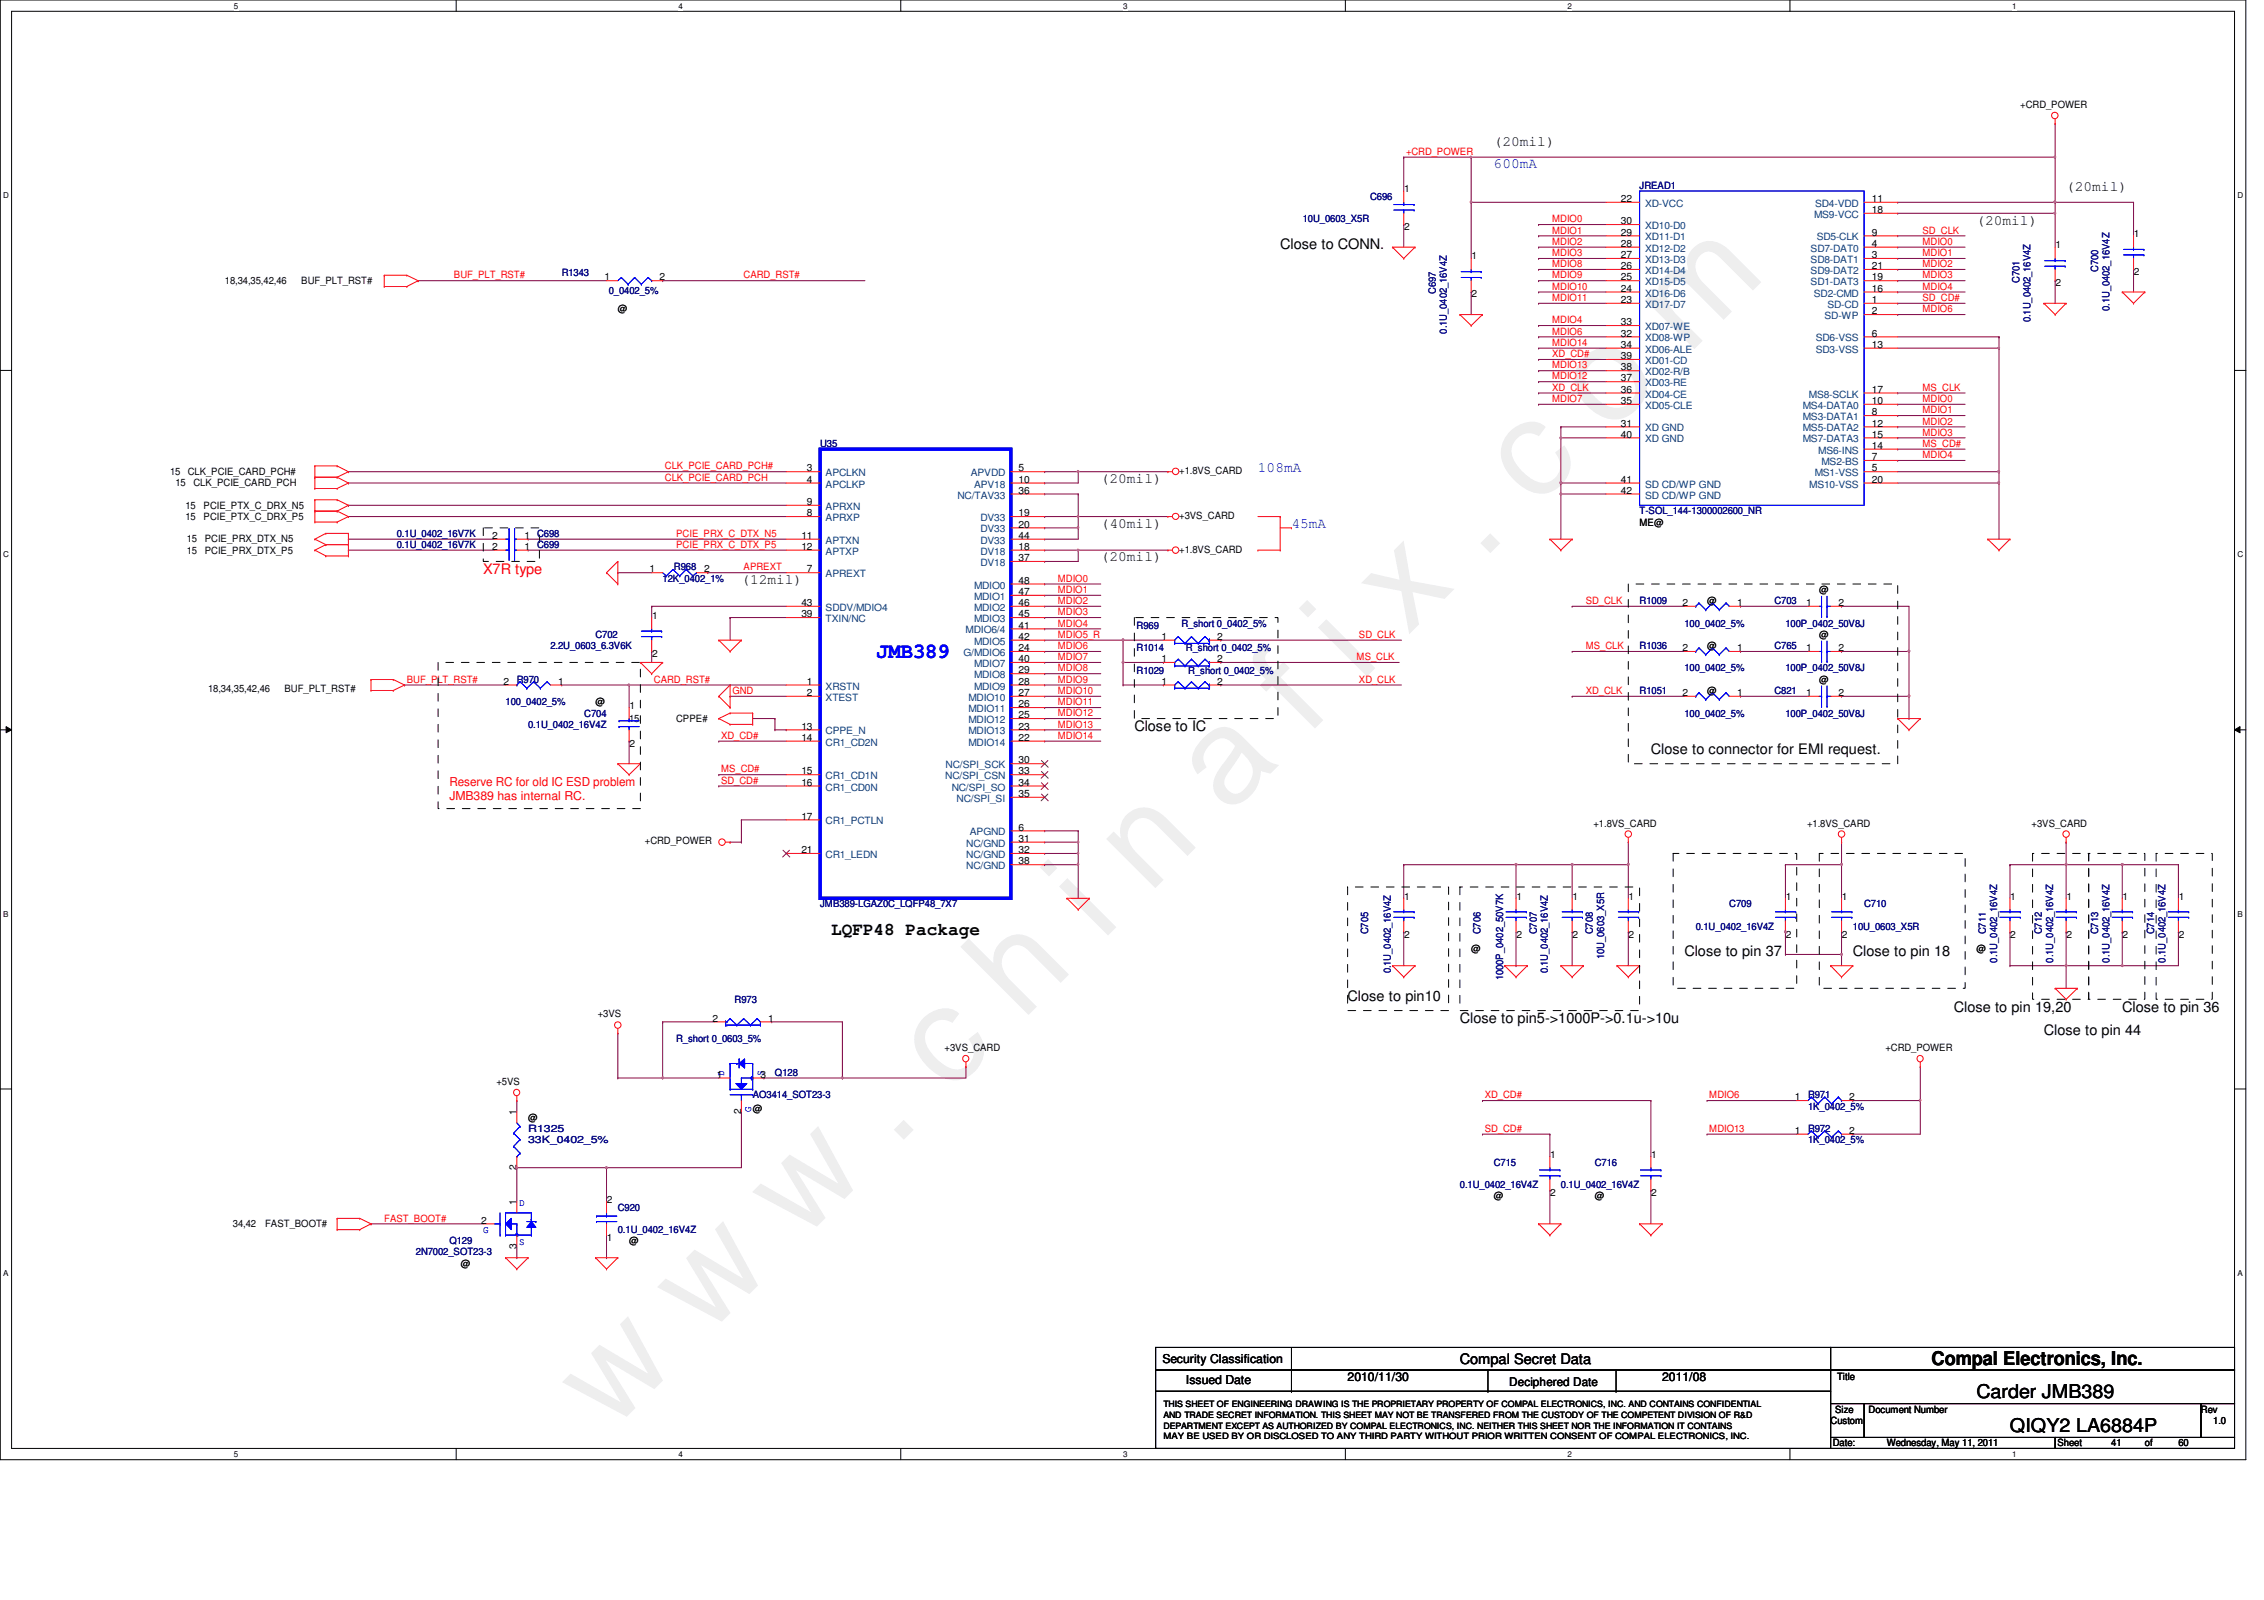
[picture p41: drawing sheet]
<svg xmlns="http://www.w3.org/2000/svg" width="297mm" height="210mm" viewBox="0 0 297 210" stroke-linecap="round" stroke-linejoin="round" font-family="sans-serif">
<defs><g id="words">
<text font-size="17.6" fill="#f0f" x="80.1" y="188" transform="rotate(-45 80.1 188)">w w w . c h i n a f i x . c o m</text>
<text font-size="2.8" fill="#00f" x="115" y="86.3">JMB389</text>
<g font-size="2.5">
<text x="253.4" y="179.1">Compal Electronics, Inc.</text>
<text x="259.3" y="183.5">Carder JMB389</text>
<text x="263.7" y="187.9">QIQY2 LA6884P</text>
</g>
<text font-size="2.3" x="109" y="122.7">LQFP48 Package</text>
<g font-size="1.9">
<text x="196" y="19.2">(20mil)</text>
<text x="259.3" y="29.5">(20mil)</text>
<text x="271.1" y="25.1">(20mil)</text>
<text x="168" y="32.6">Close to CONN.</text>
<text x="144.4" y="63.4">(20mil)</text>
<text x="144.4" y="69.3">(40mil)</text>
<text x="97.3" y="76.6">(12mil)</text>
<text x="144.4" y="73.7">(20mil)</text>
<text x="148.8" y="96">Close to IC</text>
<text x="216.6" y="98.9">Close to connector for EMI request.</text>
<text x="221" y="125.4">Close to pin 37</text>
<text x="243.1" y="125.4">Close to pin 18</text>
<text x="176.8" y="131.3">Close to pin10</text>
<text x="191.5" y="134.3">Close to pin5-&gt;1000P-&gt;0.1u-&gt;10u</text>
<text x="256.3" y="132.8">Close to pin 19,20</text>
<text x="268.2" y="135.8">Close to pin 44</text>
<text x="278.4" y="132.8">Close to pin 36</text>
<text x="191.5" y="178.9">Compal Secret Data</text>
</g>
<g font-size="1.9" fill="#00f">
<text x="196" y="22.1">600mA</text>
<text x="165" y="61.9">108mA</text>
<text x="169.4" y="69.3">45mA</text>
</g>
<text font-size="1.9" fill="#f00" x="63.4" y="75.3">X7R type</text>
<g font-size="1.6" fill="#f00">
<text x="59" y="103.1">Reserve RC for old IC ESD problem</text>
<text x="59" y="104.9">JMB389 has internal RC.</text>
</g>
<g font-size="1.6">
<text x="152.5" y="178.8">Security Classification</text>
<text x="155.6" y="181.6">Issued Date</text>
<text x="176.8" y="181.2">2010/11/30</text>
<text x="198" y="181.8">Deciphered Date</text>
<text x="218.1" y="181.2">2011/08</text>
</g>
<g font-size="1.3">
<text x="265.1" y="14.1">+CRD_POWER</text>
<text x="184.2" y="25.2">1</text>
<text x="212.7" y="29.4">30</text>
<text x="212.7" y="26.5">22</text>
<text x="245.6" y="27.9">18</text>
<text x="245.6" y="26.5">11</text>
<text x="184.2" y="30.2">2</text>
<text x="193.1" y="34">1</text>
<text x="212.7" y="35.3">26</text>
<text x="212.7" y="32.4">28</text>
<text x="212.7" y="30.9">29</text>
<text x="212.7" y="33.9">27</text>
<text x="245.6" y="35.3">21</text>
<text x="245.6" y="32.4">4</text>
<text x="245.6" y="33.9">3</text>
<text x="245.6" y="30.9">9</text>
<text x="269.7" y="32.6">1</text>
<text x="280" y="31.1">1</text>
<text x="29.5" y="37.3">18,34,35,42,46</text>
<text x="39.5" y="37.3">BUF_PLT_RST#</text>
<text x="79.3" y="36.8">1</text>
<text x="81.1" y="41">@</text>
<text x="86.5" y="36.8">2</text>
<text x="193.1" y="39">2</text>
<text x="212.7" y="38.3">24</text>
<text x="212.7" y="36.8">25</text>
<text x="212.7" y="39.7">23</text>
<text x="245.6" y="38.3">16</text>
<text x="245.6" y="36.8">19</text>
<text x="245.6" y="39.7">1</text>
<text x="245.6" y="41.2">2</text>
<text x="269.7" y="37.5">2</text>
<text x="280" y="36.1">2</text>
<text x="212.7" y="44.1">32</text>
<text x="212.7" y="45.6">34</text>
<text x="212.7" y="42.7">33</text>
<text x="212.7" y="47.1">39</text>
<text x="245.6" y="45.6">13</text>
<text x="245.6" y="44.1">6</text>
<text x="212.7" y="50">37</text>
<text x="212.7" y="51.5">36</text>
<text x="212.7" y="48.6">38</text>
<text x="212.7" y="53">35</text>
<text x="245.6" y="53">10</text>
<text x="245.6" y="51.5">17</text>
<text x="212.7" y="56">31</text>
<text x="212.7" y="57.4">40</text>
<text x="245.6" y="57.4">15</text>
<text x="245.6" y="54.5">8</text>
<text x="245.6" y="58.9">14</text>
<text x="245.6" y="56">12</text>
<text x="22.3" y="62.3">15</text>
<text x="23" y="63.8">15</text>
<text x="24.6" y="62.3">CLK_PCIE_CARD_PCH#</text>
<text x="25.4" y="63.8">CLK_PCIE_CARD_PCH</text>
<text x="105.9" y="61.8">3</text>
<text x="105.9" y="63.3">4</text>
<text x="133.6" y="61.8">5</text>
<text x="133.6" y="63.3">10</text>
<text x="133.6" y="64.8">36</text>
<text x="154.7" y="62.2">+1.8VS_CARD</text>
<text x="212.7" y="63.3">41</text>
<text x="212.7" y="64.8">42</text>
<text x="245.6" y="60.4">7</text>
<text x="245.6" y="63.3">20</text>
<text x="245.6" y="61.8">5</text>
<text x="24.3" y="66.8">15</text>
<text x="24.3" y="68.2">15</text>
<text x="24.5" y="71.2">15</text>
<text x="26.7" y="66.8">PCIE_PTX_C_DRX_N5</text>
<text x="26.7" y="68.2">PCIE_PTX_C_DRX_P5</text>
<text x="26.9" y="71.2">PCIE_PRX_DTX_N5</text>
<text x="64.6" y="70.7">2</text>
<text x="68.8" y="70.7">1 C698</text>
<text x="105.1" y="70.7">11</text>
<text x="105.9" y="67.7">8</text>
<text x="105.9" y="66.2">9</text>
<text x="133.6" y="67.7">19</text>
<text x="133.6" y="69.2">20</text>
<text x="133.6" y="70.7">44</text>
<text x="154.7" y="68.1">+3VS_CARD</text>
<text x="215.1" y="69">ME@</text>
<text x="24.5" y="72.6">15</text>
<text x="26.9" y="72.6">PCIE_PRX_DTX_P5</text>
<text x="64.6" y="72.1">2</text>
<text x="68.8" y="72.1">1 C699</text>
<text x="85.2" y="75.1">1</text>
<text x="92.4" y="75.1">2</text>
<text x="105.1" y="72.1">12</text>
<text x="105.9" y="75.1">7</text>
<text x="133.6" y="72.1">18</text>
<text x="133.6" y="73.6">37</text>
<text x="133.6" y="76.6">48</text>
<text x="154.7" y="72.5">+1.8VS_CARD</text>
<text x="238.7" y="77.8">@</text>
<text x="85.5" y="81.2">1</text>
<text x="105.1" y="79.5">43</text>
<text x="105.1" y="81">39</text>
<text x="133.6" y="83.9">42</text>
<text x="133.6" y="82.5">41</text>
<text x="133.6" y="81">45</text>
<text x="133.6" y="79.5">46</text>
<text x="133.6" y="78.1">47</text>
<text x="152.4" y="83.9">1</text>
<text x="159.7" y="83.9">2</text>
<text x="220.7" y="79.5">2</text>
<text x="224" y="79.3">@</text>
<text x="227.9" y="79.5">1</text>
<text x="237" y="79.5">1</text>
<text x="238.7" y="83.7">@</text>
<text x="241.2" y="79.5">2</text>
<text x="66.1" y="89.8">2</text>
<text x="73.2" y="89.8">1</text>
<text x="85.5" y="86.2">2</text>
<text x="105.9" y="89.8">1</text>
<text x="133.6" y="89.8">28</text>
<text x="133.6" y="88.3">29</text>
<text x="133.6" y="86.9">40</text>
<text x="133.6" y="85.4">24</text>
<text x="152.4" y="89.8">1</text>
<text x="152.4" y="86.9">1</text>
<text x="159.7" y="89.8">2</text>
<text x="159.7" y="86.9">2</text>
<text x="220.7" y="85.4">2</text>
<text x="224" y="85.2">@</text>
<text x="227.9" y="85.4">1</text>
<text x="237" y="85.4">1</text>
<text x="238.7" y="89.6">@</text>
<text x="241.2" y="85.4">2</text>
<text x="27.3" y="90.8">18,34,35,42,46</text>
<text x="37.3" y="90.8">BUF_PLT_RST#</text>
<text x="78.1" y="92.5">@</text>
<text x="82.5" y="94.7">15</text>
<text x="82.6" y="93">1</text>
<text x="88.7" y="94.7">CPPE#</text>
<text x="105.1" y="95.7">13</text>
<text x="105.9" y="91.3">2</text>
<text x="133.6" y="95.7">23</text>
<text x="133.6" y="94.2">25</text>
<text x="133.6" y="92.8">26</text>
<text x="133.6" y="91.3">27</text>
<text x="220.7" y="91.3">2</text>
<text x="224" y="91.1">@</text>
<text x="227.9" y="91.3">1</text>
<text x="237" y="91.3">1</text>
<text x="241.2" y="91.3">2</text>
<text x="82.6" y="98">2</text>
<text x="105.1" y="97.2">14</text>
<text x="105.1" y="101.6">15</text>
<text x="133.6" y="100.2">30</text>
<text x="133.6" y="97.2">22</text>
<text x="133.6" y="101.6">33</text>
<text x="105.1" y="103.1">16</text>
<text x="105.1" y="107.5">17</text>
<text x="133.6" y="103.1">34</text>
<text x="133.6" y="104.6">35</text>
<text x="84.6" y="110.8">+CRD_POWER</text>
<text x="105.1" y="111.9">21</text>
<text x="133.6" y="109">6</text>
<text x="133.6" y="110.4">31</text>
<text x="133.6" y="111.9">32</text>
<text x="133.6" y="113.4">38</text>
<text x="209.1" y="108.4">+1.8VS_CARD</text>
<text x="237.1" y="108.4">+1.8VS_CARD</text>
<text x="266.5" y="108.4">+3VS_CARD</text>
<text x="184.2" y="118">1</text>
<text x="198.9" y="118">1</text>
<text x="206.3" y="118">1</text>
<text x="213.7" y="118">1</text>
<text x="234.3" y="118">1</text>
<text x="241.7" y="118">1</text>
<text x="263.8" y="118">1</text>
<text x="271.1" y="118">1</text>
<text x="278.5" y="118">1</text>
<text x="285.8" y="118">1</text>
<text x="184.2" y="123">2</text>
<text x="193" y="124.9">@</text>
<text x="198.9" y="123">2</text>
<text x="206.3" y="123">2</text>
<text x="213.7" y="123">2</text>
<text x="234.3" y="123">2</text>
<text x="241.7" y="123">2</text>
<text x="259.3" y="124.9">@</text>
<text x="263.8" y="123">2</text>
<text x="271.1" y="123">2</text>
<text x="278.5" y="123">2</text>
<text x="285.8" y="123">2</text>
<text x="78.4" y="133.5">+3VS</text>
<text x="93.5" y="134">2</text>
<text x="100.8" y="134">1</text>
<text x="123.9" y="137.9">+3VS_CARD</text>
<text x="247.4" y="137.9">+CRD_POWER</text>
<text x="65.1" y="142.3">+5VS</text>
<text x="94.1" y="141.4">1</text>
<text x="99.8" y="141.4">3</text>
<text x="67.8" y="146.3" transform="rotate(-90 67.8 146.3)">1</text>
<text x="69.3" y="147">@</text>
<text x="97.2" y="146.2" transform="rotate(-90 97.2 146.2)">2</text>
<text x="98.8" y="145.9">@</text>
<text x="235.5" y="148.7">1</text>
<text x="235.5" y="144.3">1</text>
<text x="242.6" y="148.7">2</text>
<text x="242.6" y="144.3">2</text>
<text x="67.8" y="153.5" transform="rotate(-90 67.8 153.5)">2</text>
<text x="203.4" y="151.9">1</text>
<text x="216.6" y="151.9">1</text>
<text x="30.6" y="161">34,42</text>
<text x="34.8" y="161">FAST_BOOT#</text>
<text x="63.1" y="160.5">2</text>
<text x="67.8" y="158.1" transform="rotate(-90 67.8 158.1)">1</text>
<text x="79.6" y="157.8">2</text>
<text x="196" y="157.3">@</text>
<text x="203.4" y="156.9">2</text>
<text x="209.2" y="157.3">@</text>
<text x="216.6" y="156.9">2</text>
<text x="60.4" y="166.2">@</text>
<text x="67.8" y="163.8" transform="rotate(-90 67.8 163.8)">3</text>
<text x="79.6" y="162.8">1</text>
<text x="82.5" y="163.2">@</text>
<text x="240.8" y="185.3">Size</text>
<text x="241" y="181">Title</text>
<text x="245.2" y="185.3">Document Number</text>
<text x="288.8" y="185.3">Rev</text>
<text x="240.2" y="186.8">Custom</text>
<text x="240.5" y="189.8">Date:</text>
<text x="247.5" y="189.8">Wednesday, May 11, 2011</text>
<text x="269.9" y="189.8">Sheet</text>
<text x="277" y="189.8">41</text>
<text x="281.4" y="189.8">of</text>
<text x="285.8" y="189.8">60</text>
<text x="290.4" y="186.8">1.0</text>
</g>
<g font-size="1.3" fill="#f00">
<text x="184.5" y="20.3">+CRD_POWER</text>
<text x="203.6" y="29.2">MDIO0</text>
<text x="203.6" y="35">MDIO8</text>
<text x="203.6" y="32.1">MDIO2</text>
<text x="203.6" y="33.6">MDIO3</text>
<text x="203.6" y="30.6">MDIO1</text>
<text x="252.2" y="33.6">MDIO1</text>
<text x="252.2" y="30.6">SD_CLK</text>
<text x="252.2" y="32.1">MDIO0</text>
<text x="252.2" y="35">MDIO2</text>
<text x="59.6" y="36.5">BUF_PLT_RST#</text>
<text x="97.6" y="36.5">CARD_RST#</text>
<text x="203.6" y="39.5">MDIO11</text>
<text x="203.6" y="38">MDIO10</text>
<text x="203.6" y="36.5">MDIO9</text>
<text x="252.2" y="41">MDIO6</text>
<text x="252.2" y="39.5">SD_CD#</text>
<text x="252.2" y="38">MDIO4</text>
<text x="252.2" y="36.5">MDIO3</text>
<text x="203.6" y="42.4">MDIO4</text>
<text x="203.6" y="46.9">XD_CD#</text>
<text x="203.6" y="43.9">MDIO6</text>
<text x="203.6" y="45.4">MDIO14</text>
<text x="203.6" y="51.3">XD_CLK</text>
<text x="203.6" y="48.3">MDIO13</text>
<text x="203.6" y="52.7">MDIO7</text>
<text x="203.6" y="49.8">MDIO12</text>
<text x="252.2" y="52.7">MDIO0</text>
<text x="252.2" y="51.3">MS_CLK</text>
<text x="252.2" y="57.1">MDIO3</text>
<text x="252.2" y="58.6">MS_CD#</text>
<text x="252.2" y="54.2">MDIO1</text>
<text x="252.2" y="55.7">MDIO2</text>
<text x="87.2" y="61.6">CLK_PCIE_CARD_PCH#</text>
<text x="87.2" y="63.1">CLK_PCIE_CARD_PCH</text>
<text x="252.2" y="60.1">MDIO4</text>
<text x="88.7" y="70.4">PCIE_PRX_C_DTX_N5</text>
<text x="88.7" y="71.9">PCIE_PRX_C_DTX_P5</text>
<text x="97.6" y="74.8">APREXT</text>
<text x="138.8" y="77.8">MDIO1</text>
<text x="138.8" y="76.3">MDIO0</text>
<text x="138.8" y="80.7">MDIO3</text>
<text x="138.8" y="79.2">MDIO2</text>
<text x="138.8" y="82.2">MDIO4</text>
<text x="138.8" y="83.7">MDIO5_R</text>
<text x="178.3" y="83.7">SD_CLK</text>
<text x="208" y="79.2">SD_CLK</text>
<text x="53.4" y="89.6">BUF_PLT_RST#</text>
<text x="85.8" y="89.6">CARD_RST#</text>
<text x="138.8" y="85.2">MDIO6</text>
<text x="138.8" y="89.6">MDIO9</text>
<text x="138.8" y="88.1">MDIO8</text>
<text x="138.8" y="86.6">MDIO7</text>
<text x="178" y="86.6">MS_CLK</text>
<text x="178.3" y="89.6">XD_CLK</text>
<text x="208" y="85.2">MS_CLK</text>
<text x="96.1" y="91.1">GND</text>
<text x="138.8" y="91.1">MDIO10</text>
<text x="138.8" y="92.5">MDIO11</text>
<text x="138.8" y="95.5">MDIO13</text>
<text x="138.8" y="94">MDIO12</text>
<text x="208" y="91.1">XD_CLK</text>
<text x="94.6" y="96.9">XD_CD#</text>
<text x="94.6" y="101.3">MS_CD#</text>
<text x="138.8" y="96.9">MDIO14</text>
<text x="94.6" y="102.8">SD_CD#</text>
<text x="194.8" y="144.1">XD_CD#</text>
<text x="194.8" y="148.5">SD_CD#</text>
<text x="224.3" y="144.1">MDIO6</text>
<text x="224.3" y="148.5">MDIO13</text>
<text x="50.4" y="160.3">FAST_BOOT#</text>
</g>
<g font-size="1.3" fill="#000080">
<text x="170.9" y="29.2">10U_0603_X5R</text>
<text x="179.8" y="26.2">C696</text>
<text x="215.1" y="24.8">JREAD1</text>
<text x="275.3" y="35.6" transform="rotate(-90 275.3 35.6)">C700</text>
<text x="73.7" y="36.2">R1343</text>
<text x="79.9" y="38.6">0_0402_5%</text>
<text x="188.4" y="38.6" transform="rotate(-90 188.4 38.6)">C697</text>
<text x="264.9" y="37.1" transform="rotate(-90 264.9 37.1)">C701</text>
<text x="276.7" y="40.8" transform="rotate(-90 276.7 40.8)">0.1U_0402_16V4Z</text>
<text x="189.8" y="43.8" transform="rotate(-90 189.8 43.8)">0.1U_0402_16V4Z</text>
<text x="266.4" y="42.3" transform="rotate(-90 266.4 42.3)">0.1U_0402_16V4Z</text>
<text x="107.6" y="58.6">U35</text>
<text x="52.1" y="71.9">0.1U_0402_16V7K</text>
<text x="52.1" y="70.4">0.1U_0402_16V7K</text>
<text x="215.1" y="67.5">T-SOL_144-1300002600_NR</text>
<text x="86.9" y="76.3">12K_0402_1%</text>
<text x="88.4" y="74.8">R968</text>
<text x="78.1" y="83.7">C702</text>
<text x="149.1" y="82.5">R969</text>
<text x="155" y="82.2">R_short 0_0402_5%</text>
<text x="215.1" y="79.3">R1009</text>
<text x="221" y="82.2">100_0402_5%</text>
<text x="232.8" y="79.3">C703</text>
<text x="234.2" y="82.2">100P_0402_50V8J</text>
<text x="67.8" y="89.6">R970</text>
<text x="72.2" y="85.2">2.2U_0603_6.3V6K</text>
<text x="149.1" y="88.4">R1029</text>
<text x="149.1" y="85.5">R1014</text>
<text x="155.6" y="85.5">R_short 0_0402_5%</text>
<text x="155.9" y="88.4">R_short 0_0402_5%</text>
<text x="215.1" y="85.2">R1036</text>
<text x="221" y="88.1">100_0402_5%</text>
<text x="232.8" y="85.2">C765</text>
<text x="234.2" y="88.1">100P_0402_50V8J</text>
<text x="66.3" y="92.5">100_0402_5%</text>
<text x="69.3" y="95.5">0.1U_0402_16V4Z</text>
<text x="76.7" y="94">C704</text>
<text x="215.1" y="91.1">R1051</text>
<text x="221" y="94">100_0402_5%</text>
<text x="232.8" y="91.1">C821</text>
<text x="234.2" y="94">100P_0402_50V8J</text>
<text x="107.6" y="119">JMB389-LGAZ0C_LQFP48_7X7</text>
<text x="226.9" y="119">C709</text>
<text x="244.6" y="119">C710</text>
<text x="179.5" y="122.6" transform="rotate(-90 179.5 122.6)">C705</text>
<text x="194.2" y="122.6" transform="rotate(-90 194.2 122.6)">C706</text>
<text x="201.6" y="122.6" transform="rotate(-90 201.6 122.6)">C707</text>
<text x="209" y="122.6" transform="rotate(-90 209 122.6)">C708</text>
<text x="210.5" y="125.8" transform="rotate(-90 210.5 125.8)">10U_0603_X5R</text>
<text x="222.5" y="122">0.1U_0402_16V4Z</text>
<text x="243.1" y="122">10U_0603_X5R</text>
<text x="260.5" y="122.6" transform="rotate(-90 260.5 122.6)">C711</text>
<text x="267.9" y="122.6" transform="rotate(-90 267.9 122.6)">C712</text>
<text x="275.3" y="122.6" transform="rotate(-90 275.3 122.6)">C713</text>
<text x="282.6" y="122.6" transform="rotate(-90 282.6 122.6)">C714</text>
<text x="96.4" y="131.6">R973</text>
<text x="182.5" y="127.7" transform="rotate(-90 182.5 127.7)">0.1U_0402_16V4Z</text>
<text x="197.2" y="128.6" transform="rotate(-90 197.2 128.6)">1000P_0402_50V7K</text>
<text x="203.1" y="127.7" transform="rotate(-90 203.1 127.7)">0.1U_0402_16V4Z</text>
<text x="262" y="126.3" transform="rotate(-90 262 126.3)">0.1U_0402_16V4Z</text>
<text x="269.4" y="126.3" transform="rotate(-90 269.4 126.3)">0.1U_0402_16V4Z</text>
<text x="276.7" y="126.3" transform="rotate(-90 276.7 126.3)">0.1U_0402_16V4Z</text>
<text x="284.1" y="126.3" transform="rotate(-90 284.1 126.3)">0.1U_0402_16V4Z</text>
<text x="88.7" y="136.7">R_short 0_0603_5%</text>
<text x="101.7" y="141.1">Q128</text>
<text x="69.3" y="148.5">R1325</text>
<text x="69.3" y="150">33K_0402_5%</text>
<text x="98.8" y="144.1">AO3414_SOT23-3</text>
<text x="237.2" y="148.5">R972</text>
<text x="237.2" y="150">1K_0402_5%</text>
<text x="237.2" y="144.1">R971</text>
<text x="237.2" y="145.6">1K_0402_5%</text>
<text x="191.5" y="155.9">0.1U_0402_16V4Z</text>
<text x="196" y="152.9">C715</text>
<text x="204.8" y="155.9">0.1U_0402_16V4Z</text>
<text x="209.2" y="152.9">C716</text>
<text x="81.1" y="158.8">C920</text>
<text x="81.1" y="161.7">0.1U_0402_16V4Z</text>
<text x="54.6" y="164.7">2N7002_SOT23-3</text>
<text x="59" y="163.2">Q129</text>
</g>
<g font-size="1.3" fill="#004080">
<text x="215.8" y="27.1">XD-VCC</text>
<text x="238" y="28.6">MS9-VCC</text>
<text x="238.1" y="27.1">SD4-VDD</text>
<text x="215.8" y="35.9">XD14-D4</text>
<text x="215.8" y="30.1">XD10-D0</text>
<text x="215.8" y="33">XD12-D2</text>
<text x="215.8" y="31.5">XD11-D1</text>
<text x="215.8" y="34.5">XD13-D3</text>
<text x="237.6" y="35.9">SD9-DAT2</text>
<text x="237.6" y="33">SD7-DAT0</text>
<text x="237.6" y="34.5">SD8-DAT1</text>
<text x="238.4" y="31.5">SD5-CLK</text>
<text x="215.8" y="38.9">XD16-D6</text>
<text x="215.8" y="37.4">XD15-D5</text>
<text x="215.8" y="40.4">XD17-D7</text>
<text x="237.6" y="37.4">SD1-DAT3</text>
<text x="238" y="38.9">SD2-CMD</text>
<text x="239.4" y="41.9">SD-WP</text>
<text x="239.8" y="40.4">SD-CD</text>
<text x="215.8" y="44.8">XD08-WP</text>
<text x="215.8" y="46.3">XD06-ALE</text>
<text x="215.8" y="43.3">XD07-WE</text>
<text x="215.8" y="47.7">XD01-CD</text>
<text x="238.2" y="46.3">SD3-VSS</text>
<text x="238.2" y="44.8">SD6-VSS</text>
<text x="215.8" y="50.7">XD03-RE</text>
<text x="215.8" y="52.2">XD04-CE</text>
<text x="215.8" y="49.2">XD02-R/B</text>
<text x="215.8" y="53.6">XD05-CLE</text>
<text x="236.5" y="53.6">MS4-DATA0</text>
<text x="237.3" y="52.2">MS8-SCLK</text>
<text x="215.8" y="56.6">XD GND</text>
<text x="215.8" y="58">XD GND</text>
<text x="236.5" y="58">MS7-DATA3</text>
<text x="236.5" y="55.1">MS3-DATA1</text>
<text x="236.5" y="56.6">MS5-DATA2</text>
<text x="238.6" y="59.5">MS6-INS</text>
<text x="108.3" y="62.5">APCLKN</text>
<text x="108.3" y="64">APCLKP</text>
<text x="125.6" y="65.4">NC/TAV33</text>
<text x="127.4" y="62.5">APVDD</text>
<text x="127.8" y="64">APV18</text>
<text x="215.8" y="64">SD CD/WP GND</text>
<text x="215.8" y="65.4">SD CD/WP GND</text>
<text x="237.4" y="64">MS10-VSS</text>
<text x="238.1" y="62.5">MS1-VSS</text>
<text x="239" y="61">MS2-BS</text>
<text x="108.3" y="68.4">APRXP</text>
<text x="108.3" y="66.9">APRXN</text>
<text x="108.3" y="71.3">APTXN</text>
<text x="128.6" y="68.4">DV33</text>
<text x="128.6" y="69.8">DV33</text>
<text x="128.6" y="71.3">DV33</text>
<text x="108.3" y="75.7">APREXT</text>
<text x="108.3" y="72.8">APTXP</text>
<text x="127.8" y="77.2">MDIO0</text>
<text x="128.6" y="72.8">DV18</text>
<text x="128.6" y="74.2">DV18</text>
<text x="108.3" y="80.1">SDDV/MDIO4</text>
<text x="108.3" y="81.6">TXIN/NC</text>
<text x="126.7" y="83.1">MDIO6/4</text>
<text x="127.8" y="81.6">MDIO3</text>
<text x="127.8" y="80.1">MDIO2</text>
<text x="127.8" y="78.7">MDIO1</text>
<text x="126.4" y="86.1">G/MDIO6</text>
<text x="127.8" y="89">MDIO8</text>
<text x="127.8" y="87.5">MDIO7</text>
<text x="127.8" y="84.6">MDIO5</text>
<text x="108.3" y="90.5">XRSTN</text>
<text x="108.3" y="91.9">XTEST</text>
<text x="127.1" y="94.9">MDIO12</text>
<text x="127.1" y="93.4">MDIO11</text>
<text x="127.1" y="91.9">MDIO10</text>
<text x="127.8" y="90.5">MDIO9</text>
<text x="108.3" y="96.3">CPPE_N</text>
<text x="108.3" y="97.8">CR1_CD2N</text>
<text x="124.1" y="100.8">NC/SPI_SCK</text>
<text x="127.1" y="97.8">MDIO14</text>
<text x="127.1" y="96.3">MDIO13</text>
<text x="108.3" y="102.2">CR1_CD1N</text>
<text x="108.3" y="103.7">CR1_CD0N</text>
<text x="124" y="102.2">NC/SPI_CSN</text>
<text x="124.9" y="103.7">NC/SPI_SO</text>
<text x="125.5" y="105.2">NC/SPI_SI</text>
<text x="108.3" y="108.2">CR1_PCTLN</text>
<text x="108.3" y="112.6">CR1_LEDN</text>
<text x="126.8" y="111.1">NC/GND</text>
<text x="126.8" y="112.6">NC/GND</text>
<text x="127.2" y="109.6">APGND</text>
<text x="126.8" y="114">NC/GND</text>
</g>
<g font-size="1.3" fill="#00f">
<text x="95" y="141.1" transform="rotate(-90 95 141.1)">D</text>
<text x="100.2" y="141.1" transform="rotate(-90 100.2 141.1)">S</text>
<text x="98.5" y="145.8" transform="rotate(-90 98.5 145.8)">G</text>
<text x="63.4" y="161.8">G</text>
<text x="68.1" y="158.2">D</text>
<text x="68.1" y="163.4">S</text>
</g>
<g font-size="1.1">
<text x="30.7" y="1.1">5</text>
<text x="89" y="1.1">4</text>
<text x="147.3" y="1.1">3</text>
<text x="205.7" y="1.1">2</text>
<text x="264" y="1.1">1</text>
<text x=".4" y="26">D</text>
<text x="293.6" y="26">D</text>
<text x=".4" y="73.1">C</text>
<text x="293.6" y="73.1">C</text>
<text x=".4" y="120.3">B</text>
<text x="293.6" y="120.3">B</text>
<text x=".4" y="167.4">A</text>
<text x="293.6" y="167.4">A</text>
<text x="152.6" y="184.6">THIS SHEET OF ENGINEERING DRAWING IS THE PROPRIETARY PROPERTY OF COMPAL ELECTRONICS, INC. AND CONTAINS CONFIDENTIAL</text>
<text x="30.7" y="191.2">5</text>
<text x="89" y="191.2">4</text>
<text x="147.3" y="191.2">3</text>
<text x="152.6" y="186">AND TRADE SECRET INFORMATION. THIS SHEET MAY NOT BE TRANSFERED FROM THE CUSTODY OF THE COMPETENT DIVISION OF R&amp;D</text>
<text x="152.6" y="187.4">DEPARTMENT EXCEPT AS AUTHORIZED BY COMPAL ELECTRONICS, INC. NEITHER THIS SHEET NOR THE INFORMATION IT CONTAINS</text>
<text x="152.6" y="188.8">MAY BE USED BY OR DISCLOSED TO ANY THIRD PARTY WITHOUT PRIOR WRITTEN CONSENT OF COMPAL ELECTRONICS, INC.</text>
<text x="205.7" y="191.2">2</text>
<text x="264" y="191.2">1</text>
</g>
</g></defs>
<path d="M0 0h294.7v191.5h-294.7zM1.5 1.5h291.7v188.5h-291.7z" fill="none" stroke="#000" stroke-width=".13"/>
<g fill="#fff">
<path d="M30.7 .2h.6v1.2h-.6z"/>
<path d="M30.7 190.2h.6v1.2h-.6z"/>
</g>
<path d="M59.9 0v1.5M59.9 190v1.5" fill="none" stroke="#000" stroke-width=".13"/>
<path d="M89 .2h.6v1.2h-.6z" fill="#fff"/>
<path d="M118.2 0v1.5" fill="none" stroke="#000" stroke-width=".13"/>
<path d="M147.3 .2h.6v1.2h-.6z" fill="#fff"/>
<path d="M176.5 0v1.5" fill="none" stroke="#000" stroke-width=".13"/>
<path d="M205.7 .2h.6v1.2h-.6z" fill="#fff"/>
<path d="M234.8 0v1.5" fill="none" stroke="#000" stroke-width=".13"/>
<g fill="#fff">
<path d="M264 .2h.6v1.2h-.6z"/>
<path d="M264 190.2h.6v1.2h-.6z"/>
<path d="M.4 25h.8v1.2h-.8z"/>
<path d="M293.6 25h.7v1.2h-.7z"/>
<path d="M.4 72.1h.8v1.2h-.8z"/>
<path d="M293.6 72.1h.7v1.2h-.7z"/>
</g>
<path d="M0 48.6h1.5M293.2 48.6h1.5" fill="none" stroke="#000" stroke-width=".13"/>
<g fill="#fff">
<path d="M.4 119.3h.7v1.2h-.7z"/>
<path d="M293.6 119.3h.7v1.2h-.7z"/>
</g>
<path d="M0 95.7h1.5M.8 95.3l.7 .4-.7 .4zM293.2 95.7l.7-.4v.8zM293.2 95.7h1.5" fill="none" stroke="#000" stroke-width=".13"/>
<path d="M.8 95.3l.7 .4-.7 .4zM293.2 95.7l.7-.4v.8z" fill="#000"/>
<g fill="#fff">
<path d="M.4 166.4h.7v1.2h-.7z"/>
<path d="M293.6 166.4h.7v1.2h-.7z"/>
</g>
<path d="M0 142.9h1.5M293.2 142.9h1.5" fill="none" stroke="#000" stroke-width=".13"/>
<path d="M45.7 61.9h.1M45.7 63.4h.1M45.7 61.9h57.5M45.7 63.4h57.5M69.3 70.7h33.9M69.3 72.2h33.9M278.4 113.4h.1M278.4 113.4v4.4" fill="none" stroke="#800040" stroke-width=".13"/>
<path d="M278.3 113.3h.2v.2h-.2z" fill-rule="evenodd" fill="#f0f"/>
<path d="M278.3 113.3h.2v.2h-.2z" fill="none" stroke="#f0f" stroke-width=".13"/>
<path d="M263.7 113.4h.1M263.7 113.4h14.7M263.7 113.4v4.4M271.1 113.4h.1M271.1 110.5h.1M271.1 110.5v2.9" fill="none" stroke="#800040" stroke-width=".13"/>
<path d="M271 113.3h.2v.2h-.2z" fill-rule="evenodd" fill="#f0f"/>
<path d="M271 113.3h.2v.2h-.2z" fill="none" stroke="#f0f" stroke-width=".13"/>
<path d="M269.6 16.2h.1M269.6 16.2v4.4M53.1 89.9h.1M53.1 89.9h13.2M234.2 113.4h7.4M241.6 110.5h.1M241.6 113.4h.1M241.6 110.5v7.3M271.1 113.4h.1M271.1 113.4v4.4" fill="none" stroke="#800040" stroke-width=".13"/>
<path d="M241.5 113.3h.2v.2h-.2z" fill-rule="evenodd" fill="#f0f"/>
<path d="M241.5 113.3h.2v.2h-.2z" fill="none" stroke="#f0f" stroke-width=".13"/>
<path d="M193 20.6h.1M193 20.6h76.6M269.6 28h.1M269.6 28v4.4M241.6 125.2h.1M241.6 125.2v1.5M251.9 139.9h.1M251.9 139.9v4.5" fill="none" stroke="#800040" stroke-width=".13"/>
<path d="M269.5 20.5h.2v.2h-.2z" fill-rule="evenodd" fill="#f0f"/>
<path d="M269.5 20.5h.2v.2h-.2z" fill="none" stroke="#f0f" stroke-width=".13"/>
<path d="M192.9 20.5l.2 .1-.1 .1z" fill-rule="evenodd" fill="#f0f"/>
<path d="M192.9 20.5l.2 .1-.1 .1z" fill="none" stroke="#f0f" stroke-width=".13"/>
<path d="M251.9 144.4h.1M251.9 144.4v4.4" fill="none" stroke="#800040" stroke-width=".13"/>
<path d="M251.8 144.2l.2 .1-.1 .2z" fill-rule="evenodd" fill="#f0f"/>
<path d="M251.8 144.2l.2 .1-.1 .2z" fill="none" stroke="#f0f" stroke-width=".13"/>
<path d="M184.2 20.6h.1M184.2 20.6v4.5M269.6 20.6h.1M269.6 20.6v5.9" fill="none" stroke="#800040" stroke-width=".13"/>
<path d="M269.5 26.4h.2v.2h-.2z" fill-rule="evenodd" fill="#f0f"/>
<path d="M269.5 26.4h.2v.2h-.2z" fill="none" stroke="#f0f" stroke-width=".13"/>
<path d="M278.4 122.3h.1M278.4 122.3v4.4" fill="none" stroke="#800040" stroke-width=".13"/>
<path d="M278.3 126.6l.3 .1-.2 .1z" fill-rule="evenodd" fill="#f0f"/>
<path d="M278.3 126.6l.3 .1-.2 .1z" fill="none" stroke="#f0f" stroke-width=".13"/>
<g fill="none" stroke="#800040" stroke-width=".13">
<path d="M184.2 20.6h.1M184.2 20.6h8.8M193 20.6h.1M193 20.6v5.9M249 26.5h.1M249 28h.1M249 26.5h30.9M249 28h20.6M269.6 26.5h.1M279.9 26.5h.1M279.9 35.3h.1M279.9 26.5v4.4"/>
<path d="M279.9 35.3v3M263.7 126.7h.1M263.7 126.7h7.4M243.1 148.8h.1M243.1 144.4h.1M243.1 148.8h8.8M243.1 144.4h8.8"/>
</g>
<path d="M269.5 27.9h.2v.2h-.2z" fill-rule="evenodd" fill="#f0f"/>
<path d="M269.5 27.9h.2v.2h-.2z" fill="none" stroke="#f0f" stroke-width=".13"/>
<g fill="none" stroke="#800040" stroke-width=".13">
<path d="M269.6 36.8h.1M269.6 36.8v3M45.7 66.3h.1M45.7 67.8h.1M45.7 72.2h.1M45.7 70.7h.1M45.7 66.3h57.5M45.7 67.8h57.5M45.7 72.2h19.1M45.7 70.7h19.1M262.3 63.4h.1M262.3 63.4v7.3"/>
<path d="M278.4 113.4h.1M278.4 113.4h7.4M285.8 113.4h.1M285.8 113.4v4.4M241.6 122.3h.1M241.6 122.3v2.9M271.1 126.7h.1M271.1 126.7v3M285.8 122.3h.1M285.8 122.3v4.4"/>
</g>
<path d="M271 126.6l.2 .1-.1 .1z" fill-rule="evenodd" fill="#f0f"/>
<path d="M271 126.6l.2 .1-.1 .1z" fill="none" stroke="#f0f" stroke-width=".13"/>
<path d="M234.2 125.2h7.4" fill="none" stroke="#800040" stroke-width=".13"/>
<path d="M241.5 125.1h.2v.2h-.2z" fill-rule="evenodd" fill="#f0f"/>
<path d="M241.5 125.1h.2v.2h-.2z" fill="none" stroke="#f0f" stroke-width=".13"/>
<g fill="none" stroke="#800040" stroke-width=".13">
<path d="M249 33.9h.1M249 30.9h.1M249 39.8h.1M249 32.4h.1M249 35.3h.1M249 38.3h.1M249 36.8h.1M249 33.9h8.8M249 30.9h8.8M249 39.8h8.8M249 32.4h8.8M249 35.3h8.8"/>
<path d="M249 38.3h8.8M249 36.8h8.8M269.6 26.5h.1M269.6 26.5v1.5M249 53h.1M249 41.3h.1M249 51.6h.1M249 57.4h.1M249 58.9h.1M249 54.5h.1M249 56h.1M249 53h8.8"/>
<path d="M249 41.3h8.8M249 51.6h8.8M249 57.4h8.8M249 58.9h8.8M249 54.5h8.8M249 56h8.8M249 60.4h.1M249 60.4h8.8M263.7 122.3h.1M263.7 122.3v4.4M271.1 122.3h.1M271.1 126.7h.1"/>
<path d="M271.1 122.3v4.4M271.1 126.7h14.7M278.4 126.7h.1"/>
</g>
<path d="M269.5 26.4h.2v.2h-.2z" fill-rule="evenodd" fill="#f0f"/>
<path d="M269.5 26.4h.2v.2h-.2z" fill="none" stroke="#f0f" stroke-width=".13"/>
<path d="M249 44.2h13.3M249 45.7h13.3M262.3 44.2h.1M262.3 45.7h.1M262.3 44.2v17.7M249 61.9h13.3M262.3 61.9h.1" fill="none" stroke="#800040" stroke-width=".13"/>
<path d="M262.1 45.6h.3l-.2 .2z" fill-rule="evenodd" fill="#f0f"/>
<path d="M262.1 45.6h.3l-.2 .2z" fill="none" stroke="#f0f" stroke-width=".13"/>
<path d="M249 63.4h13.3M262.3 63.4h.1" fill="none" stroke="#800040" stroke-width=".13"/>
<path d="M262.1 63.2h.2v.2h-.2z" fill-rule="evenodd" fill="#f0f"/>
<path d="M262.1 63.2h.2v.2h-.2z" fill="none" stroke="#f0f" stroke-width=".13"/>
<path d="M262.3 61.9h.1M262.3 61.9v1.5" fill="none" stroke="#800040" stroke-width=".13"/>
<path d="M262.1 61.7h.2v.2h-.2z" fill-rule="evenodd" fill="#f0f"/>
<path d="M262.1 61.7h.2v.2h-.2z" fill="none" stroke="#f0f" stroke-width=".13"/>
<path d="M241.6 79.5h.1M241.6 79.5h8.9M241.6 85.5h.1M241.6 91.3h.1M241.6 85.5h8.9M241.6 91.3h8.9" fill="none" stroke="#800040" stroke-width=".13"/>
<path d="M250.4 91.2h.1v.2h-.1z" fill-rule="evenodd" fill="#f0f"/>
<path d="M250.4 91.2h.1v.2h-.1z" fill="none" stroke="#f0f" stroke-width=".13"/>
<path d="M250.5 79.5v6M250.5 85.5h.1" fill="none" stroke="#800040" stroke-width=".13"/>
<path d="M250.4 85.3h.1v.2h-.1z" fill-rule="evenodd" fill="#f0f"/>
<path d="M250.4 85.3h.1v.2h-.1z" fill="none" stroke="#f0f" stroke-width=".13"/>
<path d="M54.9 36.8h.1M54.9 36.8h24.7M250.5 91.3h.1M250.5 94.3h.1M250.5 85.5v8.8M48.7 160.6h.1M48.7 160.6h14.7" fill="none" stroke="#800040" stroke-width=".13"/>
<g fill="none" stroke="#f00" stroke-width=".13">
<path d="M269.6 16.2h.1M269.6 15.6v.6M50.4 37.6h.1M50.4 36.1h.1M50.4 36.1h3M50.4 37.6h3M50.4 36.1v1.5M53.4 36.1h.1M53.4 37.6h.1M53.4 36.1l1.5 .7M54.9 36.8h.1M54.9 36.8l-1.5 .8"/>
<path d="M268.2 39.8h.1M268.2 39.8h2.9M268.2 39.8l1.4 1.5M271.1 39.8h.1M271.1 39.8l-1.5 1.5M278.4 38.3h.1M278.4 38.3h3M278.4 38.3l1.5 1.5M279.9 39.8h.1M281.4 38.3h.1M281.4 38.3l-1.5 1.5M269.6 41.3h.1"/>
<path d="M41.3 61.1h.1M41.3 62.6h.1M41.3 64.1h.1M41.3 70.7h.1M41.3 67.1h.1M41.3 65.6h.1M41.3 68.5h.1M41.3 72.2h.1M41.3 62.6h2.9M41.3 61.1h2.9M41.3 61.1v3M41.3 65.6v2.9"/>
<path d="M41.3 64.1h2.9M41.3 70.7l1.4 .8M41.3 65.6h2.9M41.3 67.1h2.9M41.3 68.5h2.9M41.3 72.2l1.4 .7M42.7 70h.1M42.7 71.5h.1M42.7 72.9h.1M42.7 70l-1.4 .7M42.7 70h3M42.7 71.5h3"/>
<path d="M42.7 71.5l-1.4 .7M42.7 72.9h3M44.2 62.6h.1M44.2 61.1h.1M44.2 64.1h.1M44.2 65.6h.1M44.2 67.1h.1M44.2 68.5h.1M44.2 61.1l1.5 .8M44.2 62.6l1.5 .8M44.2 65.6l1.5 .7M44.2 67.1l1.5 .7"/>
<path d="M45.7 61.9h.1M45.7 63.4h.1M45.7 70h.1M45.7 71.5h.1M45.7 66.3h.1M45.7 67.8h.1M45.7 72.9h.1M45.7 61.9l-1.5 .7M45.7 63.4l-1.5 .7M45.7 70v2.9M45.7 66.3l-1.5 .8M45.7 67.8l-1.5 .7"/>
<path d="M260.8 70.7h.1M260.8 70.7h2.9M260.8 70.7l1.5 1.5M262.3 72.2h.1M263.7 70.7h.1M263.7 70.7l-1.4 1.5M48.7 89.1h.1M48.7 90.6h.1M48.7 90.6h2.9M48.7 89.1h2.9M48.7 89.1v1.5M51.6 90.6h.1"/>
<path d="M51.6 89.1h.1M51.6 89.1l1.5 .8M53.1 89.9h.1M53.1 89.9l-1.5 .7M249 94.3h.1M249 94.3h2.9M249 94.3l1.5 1.4M250.5 95.7h.1M251.9 94.3h.1M251.9 94.3l-1.4 1.4M241.6 110.5h.1M241.6 109.9v.6"/>
<path d="M271.1 110.5h.1M271.1 109.9v.6M271.1 117.8v1.5M240.2 126.7h.1M240.2 126.7h2.9M240.2 126.7l1.4 1.5M241.6 128.2h.1M243.1 126.7h.1M243.1 126.7l-1.5 1.5M251.9 139.9h.1M251.9 139.3v.6M269.6 129.7h.1"/>
<path d="M269.6 129.7h3M269.6 129.7l1.5 1.4M271.1 131.1h.1M271.1 120.8v1.5M272.6 129.7h.1M272.6 129.7l-1.5 1.4M44.2 159.8h.1M44.2 159.8h3M44.2 159.8v1.5M47.2 159.8h.1M47.2 159.8l1.5 .8M44.2 161.3h.1"/>
<path d="M44.2 161.3h3M47.2 161.3h.1M48.7 160.6h.1M48.7 160.6l-1.5 .7M66.3 165h.1M66.3 165h3M66.3 165l1.5 1.5"/>
<circle cx="269.6" cy="15.1" r=".43"/>
<circle cx="241.6" cy="109.4" r=".43"/>
<circle cx="271.1" cy="109.4" r=".43"/>
<circle cx="251.9" cy="138.9" r=".42"/>
<circle cx="67.8" cy="143.3" r=".42"/>
</g>
<path d="M151.6 176.8h88.6v2.9h-88.6zM151.6 179.7h88.6v2.8h-88.6zM240.2 176.8h53v2.9h-53zM240.2 179.7h53v4.4h-53zM151.6 182.5h88.6v7.5h-88.6zM240.2 184.1h4.4v4.5h-4.4zM240.2 188.6h29.4v1.4h-29.4zM244.6 184.1h44.2v4.5h-44.2zM269.6 188.6h23.6v1.4h-23.6zM288.8 184.1h4.4v4.5h-4.4z" fill="none" stroke="#000" stroke-width=".13"/>
<path d="M63.4 69.3h7.4v4.4h-7.4zM213.6 76.6h35.4v23.6h-35.4zM57.5 86.9h26.5v19.2h-26.5zM238.7 112h19.1v17.7h-19.1zM266.7 112h7.3v19.1h-7.3zM274 112h7.4v19.1h-7.4zM282.9 112h7.4v19.1h-7.4z" fill="none" stroke="#000" stroke-width=".13" stroke-dasharray="1 1 1 1 1 1 1 1"/>
<path d="M269.8 119.6h2.6M271.1 119.6h.1M271.1 119.3v.3M272.4 119.6h.1M269.8 120.3h2.6M271.1 120.3h.1M271.1 120.3v.5M272.4 120.3h.1" fill="none" stroke="#00f" stroke-width=".13"/>
<path d="M66.3 160.6l.8-.8v1.5z" fill="#00f"/>
<path d="M65.6 159.1v2.9M66.3 159.1h.1M66.3 159.1h1.5M66.3 159.1v2.9M64.8 160.6h.8M65.6 160.6h.1M65.6 162h.1M66.3 160.6l.8-.8v1.5zM66.3 162h.1M66.3 162h1.5M67.1 160.6h.1M67.1 160.6h.7" fill="none" stroke="#00f" stroke-width=".13"/>
<path d="M66.3 160.6l.8-.8v1.5z" fill="#00f"/>
<g fill="none" stroke="#00f" stroke-width=".13">
<path d="M215.1 25.1h29.5v41.2h-29.5zM268.3 34.9h2.6M268.3 34.2h2.6M269.6 34.2h.1M269.6 34.9h.1M269.6 33.9v.3M269.6 34.9v.4M270.9 34.9h.1M270.9 34.2h.1M278.6 33.4h2.7M278.6 32.7h2.7M279.9 32.7h.1"/>
<path d="M279.9 33.4h.1M279.9 32.4v.3M279.9 33.4v.5M281.3 33.4h.1M281.3 32.7h.1M66.3 72.2h.5M66.3 70.7h.5M66.8 70.9h.1M66.8 72.2h.1M66.8 69.4h.1M66.8 70.7h.1M66.8 69.4v4.1"/>
<path d="M67.5 72.2h.1M67.5 70.9h.1M67.5 70.7h.1M67.5 69.4h.1M67.5 72.2h.3M67.5 69.4v4.1M67.5 70.7h.3M238.7 79.5h.3M239 79.5h.1M239 78.2v2.7M239.7 79.5h.1M239.7 79.5h.5"/>
<path d="M239.7 78.2v2.7M238.7 85.5h.3M238.7 91.3h.3M239 80.9h.1M239 85.5h.1M239 86.8h.1M239 91.3h.1M239 92.7h.1M239 84.1v2.7M239 90v2.7M239.7 80.9h.1M239.7 86.8h.1"/>
<path d="M239.7 85.5h.1M239.7 92.7h.1M239.7 91.3h.1M239.7 84.1v2.7M239.7 90v2.7M239.7 85.5h.5M239.7 91.3h.5M240.3 119.6h2.7M241.6 119.6h.1M241.6 119.3v.3M243 119.6h.1M262.4 119.6h2.7"/>
<path d="M263.7 119.6h.1M263.7 119.3v.3M265.1 119.6h.1M277.1 119.6h2.7M278.4 119.6h.1M278.4 119.3v.3M279.8 119.6h.1M284.5 119.6h2.7M285.8 119.6h.1M285.8 119.3v.3M287.2 119.6h.1M240.3 120.3h2.7"/>
<path d="M241.6 120.3h.1M241.6 120.3v.5M243 120.3h.1M262.4 120.3h2.7M263.7 120.3h.1M263.7 120.3v.5M265.1 120.3h.1M277.1 120.3h2.7M278.4 120.3h.1M278.4 120.3v.5M279.8 120.3h.1M284.5 120.3h2.7"/>
<path d="M285.8 120.3h.1M285.8 120.3v.5M287.2 120.3h.1M65.6 159.1v2.9M66.3 159.1h.1M66.3 159.1h1.5M66.3 159.1v2.9M67.4 148.7h.1M67.4 150.4h.1M67.4 148.7l.8 .8-.8 .9M67.4 150.4l.8 .9M68.2 147.8l-.8 .9"/>
<path d="M237.6 148.4h.1M237.6 143.9h.1M237.6 148.4l-.4 .4M237.6 148.4l.9 .8M237.6 143.9l-.4 .5M237.6 143.9l.9 .9M238.5 149.2h.1M238.5 144.8h.1M239.4 148.4h.1M239.4 143.9h.1M239.4 148.4l-.9 .8M239.4 148.4l.9 .8"/>
<path d="M239.4 143.9l-.9 .9M239.4 143.9l.9 .9M240.3 149.2h.1M240.3 144.8h.1M241.2 148.4h.1M241.2 143.9h.1M241.2 148.4l-.9 .8M241.2 148.4l.4 .4M241.2 143.9l-.9 .9M241.2 143.9l.4 .5M241.6 148.8h.1M241.6 144.4h.1"/>
<path d="M64.8 160.6h.8M65.6 160.6h.1M65.6 162h.1M66.3 160.6l.8-.8v1.5zM66.3 162h.1M66.3 162h1.5M67.1 160.6h.1M67.1 160.6h.7"/>
</g>
<g fill="none" stroke="#f00" stroke-width=".13">
<path d="M244.6 35.3h4.4M244.6 32.4h4.4M244.6 38.3h4.4M244.6 36.8h4.4M244.6 33.9h4.4M244.6 30.9h4.4M244.6 28h4.4M244.6 26.5h4.4M244.6 39.8h4.4M269.6 32.4v1.5M269.6 35.3v1.5M279.9 30.9v1.5"/>
<path d="M279.9 33.9v1.4M244.6 57.4h4.4M244.6 53h4.4M244.6 54.5h4.4M244.6 58.9h4.4M244.6 56h4.4M244.6 51.6h4.4M244.6 41.3h4.4M244.6 45.7h4.4M244.6 44.2h4.4M64.8 72.2h1.5M64.8 70.7h1.5"/>
<path d="M237.2 79.5h1.5M240.2 79.5h1.4M244.6 60.4h4.4M244.6 63.4h4.4M244.6 61.9h4.4M66.3 89.9h1.5M237.2 85.5h1.5M237.2 91.3h1.5M240.2 85.5h1.4M240.2 91.3h1.4M241.6 117.8v1.5M263.7 117.8v1.5"/>
<path d="M278.4 117.8v1.5M285.8 117.8v1.5M241.6 120.8v1.5M263.7 120.8v1.5M278.4 120.8v1.5M285.8 120.8v1.5M241.6 148.8h1.5M241.6 144.4h1.5M63.4 160.6h1.4"/>
</g>
<path d="M107.6 58.9h25v58.9h-25z" fill="none" stroke="#00f" stroke-width=".42"/>
<path d="M278.3 113.3h.2v.2h-.2z" fill-rule="evenodd" fill="#f0f"/>
<path d="M278.3 113.3h.2v.2h-.2z" fill="none" stroke="#f0f" stroke-width=".13"/>
<path d="M271 113.3h.2v.2h-.2z" fill-rule="evenodd" fill="#f0f"/>
<path d="M271 113.3h.2v.2h-.2z" fill="none" stroke="#f0f" stroke-width=".13"/>
<path d="M241.5 113.3h.2v.2h-.2z" fill-rule="evenodd" fill="#f0f"/>
<path d="M241.5 113.3h.2v.2h-.2z" fill="none" stroke="#f0f" stroke-width=".13"/>
<path d="M269.5 20.5h.2v.2h-.2z" fill-rule="evenodd" fill="#f0f"/>
<path d="M269.5 20.5h.2v.2h-.2z" fill="none" stroke="#f0f" stroke-width=".13"/>
<path d="M192.9 20.5l.2 .1-.1 .1z" fill-rule="evenodd" fill="#f0f"/>
<path d="M192.9 20.5l.2 .1-.1 .1z" fill="none" stroke="#f0f" stroke-width=".13"/>
<path d="M251.8 144.2l.2 .1-.1 .2z" fill-rule="evenodd" fill="#f0f"/>
<path d="M251.8 144.2l.2 .1-.1 .2z" fill="none" stroke="#f0f" stroke-width=".13"/>
<path d="M269.5 26.4h.2v.2h-.2z" fill-rule="evenodd" fill="#f0f"/>
<path d="M269.5 26.4h.2v.2h-.2z" fill="none" stroke="#f0f" stroke-width=".13"/>
<path d="M278.3 126.6l.3 .1-.2 .1z" fill-rule="evenodd" fill="#f0f"/>
<path d="M278.3 126.6l.3 .1-.2 .1z" fill="none" stroke="#f0f" stroke-width=".13"/>
<path d="M269.5 27.9h.2v.2h-.2z" fill-rule="evenodd" fill="#f0f"/>
<path d="M269.5 27.9h.2v.2h-.2z" fill="none" stroke="#f0f" stroke-width=".13"/>
<path d="M271 126.6l.2 .1-.1 .1z" fill-rule="evenodd" fill="#f0f"/>
<path d="M271 126.6l.2 .1-.1 .1z" fill="none" stroke="#f0f" stroke-width=".13"/>
<path d="M241.5 125.1h.2v.2h-.2z" fill-rule="evenodd" fill="#f0f"/>
<path d="M241.5 125.1h.2v.2h-.2z" fill="none" stroke="#f0f" stroke-width=".13"/>
<path d="M269.5 26.4h.2v.2h-.2z" fill-rule="evenodd" fill="#f0f"/>
<path d="M269.5 26.4h.2v.2h-.2z" fill="none" stroke="#f0f" stroke-width=".13"/>
<path d="M262.1 45.6h.3l-.2 .2z" fill-rule="evenodd" fill="#f0f"/>
<path d="M262.1 45.6h.3l-.2 .2z" fill="none" stroke="#f0f" stroke-width=".13"/>
<path d="M262.1 63.2h.2v.2h-.2z" fill-rule="evenodd" fill="#f0f"/>
<path d="M262.1 63.2h.2v.2h-.2z" fill="none" stroke="#f0f" stroke-width=".13"/>
<path d="M262.1 61.7h.2v.2h-.2z" fill-rule="evenodd" fill="#f0f"/>
<path d="M262.1 61.7h.2v.2h-.2z" fill="none" stroke="#f0f" stroke-width=".13"/>
<path d="M250.4 91.2h.1v.2h-.1z" fill-rule="evenodd" fill="#f0f"/>
<path d="M250.4 91.2h.1v.2h-.1z" fill="none" stroke="#f0f" stroke-width=".13"/>
<path d="M250.4 85.3h.1v.2h-.1z" fill-rule="evenodd" fill="#f0f"/>
<path d="M250.4 85.3h.1v.2h-.1z" fill="none" stroke="#f0f" stroke-width=".13"/>
<use href="#words"/>
</svg>
